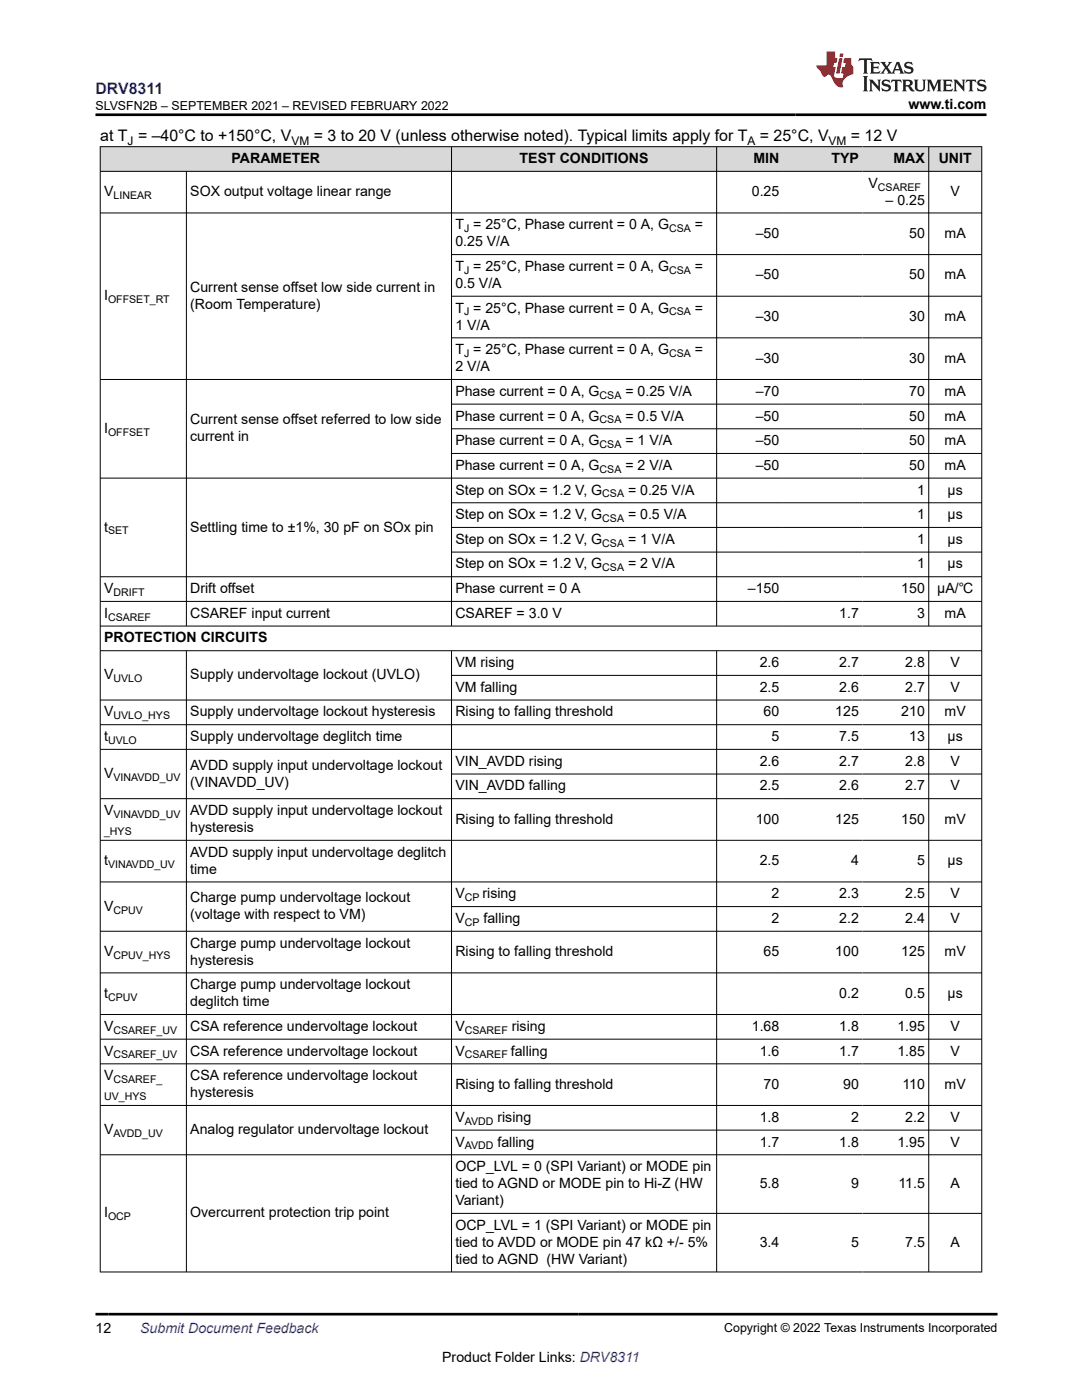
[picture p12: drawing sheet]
<svg xmlns="http://www.w3.org/2000/svg" width="216mm" height="279mm" viewBox="0 0 216 279" stroke-linecap="round" stroke-linejoin="round" font-family="sans-serif">
<defs><g id="words">
<text font-size="3.2" fill="#00f" x="19" y="18.7">DRV8311</text>
<g font-size="3.2">
<text x="20" y="28.2">at T = –40°C to +150°C, V</text>
<text x="62.6" y="28.2">= 3 to 20 V (unless otherwise noted). Typical limits apply for T</text>
<text x="151.6" y="28.2">= 25°C, V</text>
<text x="169.8" y="28.2">= 12 V</text>
</g>
<g font-size="2.8">
<text x="181.3" y="21.8">www.ti.com</text>
<text x="46.2" y="32.5">PARAMETER</text>
<text x="103.7" y="32.5">TEST CONDITIONS</text>
<text x="150.3" y="32.5">MIN</text>
<text x="165.9" y="32.5">TYP</text>
<text x="178.3" y="32.5">MAX</text>
<text x="187.3" y="32.5">UNIT</text>
<text x="20.8" y="39.2">V</text>
<text x="38" y="39.2">SOX output voltage linear range</text>
<text x="150" y="39.2">0.25</text>
<text x="173.3" y="37.5">V</text>
<text x="176.7" y="40.9">– 0.25</text>
<text x="189.7" y="39.2">V</text>
<text x="90.9" y="45.8">T = 25°C, Phase current = 0 A, G</text>
<text x="138.7" y="45.8">=</text>
<text x="150.8" y="47.5">–50</text>
<text x="181.4" y="47.5">50</text>
<text x="188.5" y="47.5">mA</text>
<text x="90.9" y="49.2">0.25 V/A</text>
<text x="20.8" y="59.9">I</text>
<text x="38" y="58.2">Current sense offset low side current in</text>
<text x="90.9" y="54.1">T = 25°C, Phase current = 0 A, G</text>
<text x="90.9" y="57.5">0.5 V/A</text>
<text x="138.7" y="54.1">=</text>
<text x="150.8" y="55.8">–50</text>
<text x="181.4" y="55.8">50</text>
<text x="188.5" y="55.8">mA</text>
<text x="38" y="61.6">(Room Temperature)</text>
<text x="90.9" y="62.4">T = 25°C, Phase current = 0 A, G</text>
<text x="90.9" y="65.8">1 V/A</text>
<text x="138.7" y="62.4">=</text>
<text x="150.8" y="64.1">–30</text>
<text x="181.4" y="64.1">30</text>
<text x="188.5" y="64.1">mA</text>
<text x="90.9" y="70.7">T = 25°C, Phase current = 0 A, G</text>
<text x="138.7" y="70.7">=</text>
<text x="90.9" y="74.1">2 V/A</text>
<text x="150.8" y="72.4">–30</text>
<text x="181.4" y="72.4">30</text>
<text x="188.5" y="72.4">mA</text>
<text x="90.9" y="79">Phase current = 0 A, G</text>
<text x="90.9" y="83.9">Phase current = 0 A, G</text>
<text x="124.8" y="79">= 0.25 V/A</text>
<text x="124.8" y="83.9">= 0.5 V/A</text>
<text x="150.8" y="79">–70</text>
<text x="150.8" y="83.9">–50</text>
<text x="181.4" y="79">70</text>
<text x="181.4" y="83.9">50</text>
<text x="188.5" y="79">mA</text>
<text x="188.5" y="83.9">mA</text>
<text x="20.8" y="86.4">I</text>
<text x="38" y="84.7">Current sense offset referred to low side</text>
<text x="38" y="88.1">current in</text>
<text x="90.9" y="88.8">Phase current = 0 A, G</text>
<text x="124.8" y="88.8">= 1 V/A</text>
<text x="150.8" y="88.8">–50</text>
<text x="181.4" y="88.8">50</text>
<text x="188.5" y="88.8">mA</text>
<text x="90.9" y="93.8">Phase current = 0 A, G</text>
<text x="124.8" y="93.8">= 2 V/A</text>
<text x="150.8" y="93.8">–50</text>
<text x="181.4" y="93.8">50</text>
<text x="188.5" y="93.8">mA</text>
<text x="90.9" y="98.7">Step on SOx = 1.2 V, G</text>
<text x="125.3" y="98.7">= 0.25 V/A</text>
<text x="183" y="98.7">1</text>
<text x="189.1" y="98.7">μs</text>
<text x="20.8" y="106.1">t</text>
<text x="38" y="106.1">Settling time to ±1%, 30 pF on SOx pin</text>
<text x="90.9" y="103.6">Step on SOx = 1.2 V, G</text>
<text x="125.3" y="103.6">= 0.5 V/A</text>
<text x="183" y="103.6">1</text>
<text x="189.1" y="103.6">μs</text>
<text x="90.9" y="108.5">Step on SOx = 1.2 V, G</text>
<text x="90.9" y="113.5">Step on SOx = 1.2 V, G</text>
<text x="125.3" y="108.5">= 1 V/A</text>
<text x="125.3" y="113.5">= 2 V/A</text>
<text x="183" y="108.5">1</text>
<text x="183" y="113.5">1</text>
<text x="189.1" y="108.5">μs</text>
<text x="189.1" y="113.5">μs</text>
<text x="20.8" y="118.4">V</text>
<text x="38" y="118.4">Drift offset</text>
<text x="90.9" y="118.4">Phase current = 0 A</text>
<text x="149.2" y="118.4">–150</text>
<text x="179.8" y="118.4">150</text>
<text x="187" y="118.4">µA/℃</text>
<text x="20.8" y="123.3">I</text>
<text x="38" y="123.3">CSAREF input current</text>
<text x="90.9" y="123.3">CSAREF = 3.0 V</text>
<text x="167.5" y="123.3">1.7</text>
<text x="183" y="123.3">3</text>
<text x="188.5" y="123.3">mA</text>
<text x="20.8" y="128.2">PROTECTION CIRCUITS</text>
<text x="20.8" y="135.6">V</text>
<text x="38" y="135.6">Supply undervoltage lockout (UVLO)</text>
<text x="90.9" y="133.1">VM rising</text>
<text x="151.6" y="133.1">2.6</text>
<text x="167.5" y="133.1">2.7</text>
<text x="180.6" y="133.1">2.8</text>
<text x="189.7" y="133.1">V</text>
<text x="20.8" y="143">V</text>
<text x="38" y="143">Supply undervoltage lockout hysteresis</text>
<text x="90.9" y="138.1">VM falling</text>
<text x="90.9" y="143">Rising to falling threshold</text>
<text x="151.6" y="138.1">2.5</text>
<text x="152.4" y="143">60</text>
<text x="166.7" y="143">125</text>
<text x="167.5" y="138.1">2.6</text>
<text x="179.8" y="143">210</text>
<text x="180.6" y="138.1">2.7</text>
<text x="188.5" y="143">mV</text>
<text x="189.7" y="138.1">V</text>
<text x="20.8" y="147.9">t</text>
<text x="38" y="147.9">Supply undervoltage deglitch time</text>
<text x="153.9" y="147.9">5</text>
<text x="167.5" y="147.9">7.5</text>
<text x="181.4" y="147.9">13</text>
<text x="189.1" y="147.9">µs</text>
<text x="20.8" y="155.3">V</text>
<text x="38" y="153.6">AVDD supply input undervoltage lockout</text>
<text x="90.9" y="152.8">VIN_AVDD rising</text>
<text x="151.6" y="152.8">2.6</text>
<text x="167.5" y="152.8">2.7</text>
<text x="180.6" y="152.8">2.8</text>
<text x="189.7" y="152.8">V</text>
<text x="38" y="157">(VINAVDD_UV)</text>
<text x="90.9" y="157.7">VIN_AVDD falling</text>
<text x="151.6" y="157.7">2.5</text>
<text x="167.5" y="157.7">2.6</text>
<text x="180.6" y="157.7">2.7</text>
<text x="189.7" y="157.7">V</text>
<text x="20.8" y="162.7">V</text>
<text x="38" y="162.7">AVDD supply input undervoltage lockout</text>
<text x="38" y="166.1">hysteresis</text>
<text x="90.9" y="164.4">Rising to falling threshold</text>
<text x="150.8" y="164.4">100</text>
<text x="166.7" y="164.4">125</text>
<text x="179.8" y="164.4">150</text>
<text x="188.5" y="164.4">mV</text>
<text x="20.8" y="172.7">t</text>
<text x="38" y="171">AVDD supply input undervoltage deglitch</text>
<text x="151.6" y="172.7">2.5</text>
<text x="169.8" y="172.7">4</text>
<text x="183" y="172.7">5</text>
<text x="189.1" y="172.7">µs</text>
<text x="38" y="174.4">time</text>
<text x="90.9" y="179.3">V</text>
<text x="96.3" y="179.3">rising</text>
<text x="153.9" y="179.3">2</text>
<text x="167.5" y="179.3">2.3</text>
<text x="180.6" y="179.3">2.5</text>
<text x="189.7" y="179.3">V</text>
<text x="20.8" y="181.7">V</text>
<text x="38" y="180.1">Charge pump undervoltage lockout</text>
<text x="38" y="183.4">(voltage with respect to VM)</text>
<text x="90.9" y="184.2">V</text>
<text x="96.5" y="184.2">falling</text>
<text x="153.9" y="184.2">2</text>
<text x="167.5" y="184.2">2.2</text>
<text x="180.6" y="184.2">2.4</text>
<text x="189.7" y="184.2">V</text>
<text x="20.8" y="190.8">V</text>
<text x="38" y="189.1">Charge pump undervoltage lockout</text>
<text x="90.9" y="190.8">Rising to falling threshold</text>
<text x="152.4" y="190.8">65</text>
<text x="166.7" y="190.8">100</text>
<text x="179.8" y="190.8">125</text>
<text x="188.5" y="190.8">mV</text>
<text x="38" y="192.5">hysteresis</text>
<text x="38" y="197.4">Charge pump undervoltage lockout</text>
<text x="20.8" y="199.1">t</text>
<text x="38" y="200.8">deglitch time</text>
<text x="167.5" y="199.1">0.2</text>
<text x="180.6" y="199.1">0.5</text>
<text x="189.1" y="199.1">µs</text>
<text x="20.8" y="205.7">V</text>
<text x="38" y="205.7">CSA reference undervoltage lockout</text>
<text x="90.9" y="205.7">V</text>
<text x="102.1" y="205.7">rising</text>
<text x="150" y="205.7">1.68</text>
<text x="167.5" y="205.7">1.8</text>
<text x="179.1" y="205.7">1.95</text>
<text x="189.7" y="205.7">V</text>
<text x="20.8" y="210.7">V</text>
<text x="20.8" y="215.6">V</text>
<text x="38" y="210.7">CSA reference undervoltage lockout</text>
<text x="38" y="215.6">CSA reference undervoltage lockout</text>
<text x="90.9" y="210.7">V</text>
<text x="101.9" y="210.7">falling</text>
<text x="151.6" y="210.7">1.6</text>
<text x="167.5" y="210.7">1.7</text>
<text x="179.1" y="210.7">1.85</text>
<text x="189.7" y="210.7">V</text>
<text x="38" y="219">hysteresis</text>
<text x="90.9" y="217.3">Rising to falling threshold</text>
<text x="152.4" y="217.3">70</text>
<text x="168.2" y="217.3">90</text>
<text x="180.1" y="217.3">110</text>
<text x="188.5" y="217.3">mV</text>
<text x="20.8" y="226.4">V</text>
<text x="38" y="226.4">Analog regulator undervoltage lockout</text>
<text x="90.9" y="223.9">V</text>
<text x="99.3" y="223.9">rising</text>
<text x="151.6" y="223.9">1.8</text>
<text x="169.8" y="223.9">2</text>
<text x="180.6" y="223.9">2.2</text>
<text x="189.7" y="223.9">V</text>
<text x="90.9" y="228.8">V</text>
<text x="90.9" y="233.7">OCP_LVL = 0 (SPI Variant) or MODE pin</text>
<text x="99.3" y="228.8">falling</text>
<text x="151.6" y="228.8">1.7</text>
<text x="167.5" y="228.8">1.8</text>
<text x="179.1" y="228.8">1.95</text>
<text x="189.7" y="228.8">V</text>
<text x="90.9" y="237.1">tied to AGND or MODE pin to Hi-Z (HW</text>
<text x="151.6" y="237.1">5.8</text>
<text x="169.8" y="237.1">9</text>
<text x="179.3" y="237.1">11.5</text>
<text x="189.7" y="237.1">A</text>
<text x="20.8" y="243">I</text>
<text x="38" y="243">Overcurrent protection trip point</text>
<text x="90.9" y="240.5">Variant)</text>
<text x="90.9" y="245.4">OCP_LVL = 1 (SPI Variant) or MODE pin</text>
<text x="90.9" y="248.8">tied to AVDD or MODE pin 47 kΩ +/- 5%</text>
<text x="151.6" y="248.8">3.4</text>
<text x="169.8" y="248.8">5</text>
<text x="180.6" y="248.8">7.5</text>
<text x="189.7" y="248.8">A</text>
<text x="90.9" y="252.2">tied to AGND (HW Variant)</text>
<text x="19" y="266.1">12</text>
<text x="88.2" y="271.7">Product Folder Links: DRV8311</text>
</g>
<text font-size="2.8" fill="#00f" x="28" y="266.1">Submit Document Feedback</text>
<g font-size="2.5">
<text x="19" y="21.9">SLVSFN2B – SEPTEMBER 2021 – REVISED FEBRUARY 2022</text>
<text x="144.5" y="265.8">Copyright © 2022 Texas Instruments Incorporated</text>
</g>
<g font-size="2.4">
<text x="25.5" y="28.9">J</text>
<text x="58.1" y="28.9">VM</text>
<text x="149.2" y="28.9">A</text>
<text x="165.3" y="28.9">VM</text>
</g>
<g font-size="2.1">
<text x="22.6" y="39.7">LINEAR</text>
<text x="175.2" y="38">CSAREF</text>
<text x="92.6" y="46.3">J</text>
<text x="133.5" y="46.3">CSA</text>
<text x="92.6" y="54.6">J</text>
<text x="133.5" y="54.6">CSA</text>
<text x="21.6" y="60.5">OFFSET_RT</text>
<text x="92.6" y="63">J</text>
<text x="133.5" y="63">CSA</text>
<text x="92.6" y="71.3">J</text>
<text x="133.5" y="71.3">CSA</text>
<text x="119.6" y="79.6">CSA</text>
<text x="21.6" y="87">OFFSET</text>
<text x="119.6" y="84.5">CSA</text>
<text x="119.6" y="89.4">CSA</text>
<text x="119.6" y="94.3">CSA</text>
<text x="120.2" y="99.3">CSA</text>
<text x="21.6" y="106.6">SET</text>
<text x="120.2" y="104.2">CSA</text>
<text x="120.2" y="109.1">CSA</text>
<text x="22.6" y="118.9">DRIFT</text>
<text x="120.2" y="114">CSA</text>
<text x="21.6" y="123.9">CSAREF</text>
<text x="22.6" y="136.2">UVLO</text>
<text x="22.6" y="143.5">UVLO_HYS</text>
<text x="21.6" y="148.5">UVLO</text>
<text x="22.6" y="155.9">VINAVDD_UV</text>
<text x="20.8" y="166.6">_HYS</text>
<text x="22.6" y="163.2">VINAVDD_UV</text>
<text x="21.6" y="173.2">VINAVDD_UV</text>
<text x="92.7" y="179.8">CP</text>
<text x="22.6" y="182.3">CPUV</text>
<text x="92.7" y="184.8">CP</text>
<text x="22.6" y="191.4">CPUV_HYS</text>
<text x="21.6" y="199.7">CPUV</text>
<text x="22.6" y="206.3">CSAREF_UV</text>
<text x="92.7" y="206.3">CSAREF</text>
<text x="22.6" y="211.2">CSAREF_UV</text>
<text x="92.7" y="211.2">CSAREF</text>
<text x="20.8" y="219.5">UV_HYS</text>
<text x="22.6" y="216.1">CSAREF_</text>
<text x="22.6" y="226.9">AVDD_UV</text>
<text x="92.7" y="224.5">AVDD</text>
<text x="92.7" y="229.4">AVDD</text>
<text x="21.6" y="243.5">OCP</text>
</g>
</g></defs>
<g fill="#d8d8d8">
<path d="M20 29.3h175.9v4.9h-175.9z" fill-rule="evenodd"/>
<path d="M20.1 29.3h69.9v4.8h-69.9z" fill-rule="evenodd"/>
<path d="M90.2 29.3h52.7v4.8h-52.7z" fill-rule="evenodd"/>
<path d="M143.1 29.3h13.1v4.8h-13.1z" fill-rule="evenodd"/>
<path d="M156.2 29.3h15.9v4.8h-15.9z" fill-rule="evenodd"/>
<path d="M172.1 29.3h13.2v4.8h-13.2z" fill-rule="evenodd"/>
<path d="M185.4 29.3h10.4v4.8h-10.4z" fill-rule="evenodd"/>
</g>
<g fill="none" stroke="#000" stroke-width=".2">
<path d="M19.9 29.3h176.1M19.9 34.2h176.1M20 29.2v224.7M37.2 34.2v90.8M90.1 29.2v95.8M143 29.2v95.8M185.3 29.2v95.8M195.9 29.2v224.7M19.9 42.5h176.1M90.1 50.8h105.9M90.1 59.1h105.9M19.9 75.7h176.1"/>
<path d="M90.1 67.4h105.9M19.9 95.4h176.1M90.1 80.7h105.9M90.1 85.6h105.9M90.1 90.5h105.9M19.9 115.1h176.1M90.1 100.3h105.9M90.1 105.3h105.9M90.1 110.2h105.9M19.9 120h176.1M19.9 124.9h176.1M19.9 129.9h176.1"/>
<path d="M19.9 139.7h176.1M37.2 129.9v124M90.1 129.9v124M90.1 134.8h105.9M143 129.9v124M185.3 129.9v124M19.9 144.6h176.1M19.9 149.6h176.1M19.9 159.4h176.1M90.1 154.5h105.9M19.9 167.7h176.1M19.9 176h176.1"/>
<path d="M19.9 185.9h176.1M19.9 194.2h176.1M90.1 180.9h105.9M19.9 202.5h176.1M19.9 207.4h176.1M19.9 212.3h176.1M19.9 220.6h176.1M19.9 230.5h176.1M90.1 225.5h105.9M90.1 242.2h105.9M196 253.9h-176.1"/>
</g>
<path d="M171.5 11.6l-.2 .6 .5-.2h.6v.1v2.2l-.2 .4h1l-.2-.4v-2.2v-.1h.5l.5 .2-.1-.6zM173.6 12.4l.2 .3v1.6l-.2 .4h1.9l.1-.6a1.08 1.08 0 0 1-1.3 .2v-.7h.6l.4 .2v-.7l-.4 .2h-.6v-.5l.2-.2a1 1 0 0 1 1 .3l-.1-.5zM175.7 12.4l.9 1.1-1 1.2h.9l-.2-.2 .5-.8 .4 .8-.2 .2h1.6l-.2-.2 .2-.5h.9l.1 .5-.1 .2h.9l-.2-.4-.8-1.9h-.5l-.9 2.1-.9-1.1 .9-1h-.8l.2 .2-.4 .6-.4-.6 .2-.2zM179 12.8l.4 1h-.7zM180.7 12.5a.65 .65 0 0 0-.2 .7 .65 .65 0 0 0 .6 .5l.6 .1 .1 .3a.79 .79 0 0 1-.7 .4 .79 .79 0 0 1-.7-.5l.1 .7 .2-.1a.93 .93 0 0 0 1.1 0 .93 .93 0 0 0 .4-.9 1.46 1.46 0 0 0-1.2-.6l-.1-.3a1.09 1.09 0 0 1 1.2 .2l-.2-.6-.1 .1-.5-.2zM172.2 15.2l.2 .4v2.2l-.2 .4h1l-.2-.4v-2.2l.2-.4zM173.4 15.9l.2 .4v1.5l-.2 .4h.8l-.3-.4 .1-1.3 1.6 1.8v-2l.2-.4h-.7l.1 .2 .1 1.1-1.2-1.3zM176.2 16a.65 .65 0 0 0-.2 .8 .65 .65 0 0 0 .6 .4l.6 .2 .1 .2a.79 .79 0 0 1-.7 .4 .79 .79 0 0 1-.7-.5l.1 .7 .2-.1a.93 .93 0 0 0 1.1 .1 .93 .93 0 0 0 .4-1 1.46 1.46 0 0 0-1.2-.5l-.1-.4a1.09 1.09 0 0 1 1.2 .2l-.1-.6-.2 .1-.5-.1zM177.9 15.9l-.1 .6a.63 .63 0 0 1 .8-.3v1.6l-.3 .4h1l-.2-.4v-1.6a.66 .66 0 0 1 .8 .3l-.1-.6zM180 15.9l.2 .4v1.5l-.2 .4h1l-.2-.2-.1-.7h.5l.1 .2a.79 .79 0 0 0 1.2 .6l-1-.9a.61 .61 0 0 0 .6-.6 .61 .61 0 0 0-.5-.7zM180.8 16.2h.1a.47 .47 0 0 1 .5 .1 .47 .47 0 0 1 .1 .5l-.1 .1-.7 .1zM182.3 15.9l.2 .2a2.27 2.27 0 0 0 .4 2 1.04 1.04 0 0 0 1.7-.7v-1.3l.2-.2h-.8l.2 .4v1.1a.6 .6 0 0 1-.6 .6 .6 .6 0 0 1-.6-.6v-1.1l.3-.4zM184.9 15.9l.2 .4v1.5l-.2 .4h.8l-.3-.4v-1.4l.9 1.9 .9-1.9v1.4l-.3 .4h1l-.2-.4v-1.5l.2-.4h-.8l-.7 1.5-.6-1.5zM188.1 15.9l.2 .4v1.5l-.2 .4h1.9l.1-.6a1.09 1.09 0 0 1-1.3 .2v-.7h.6l.4 .2v-.6l-.4 .2h-.6v-.6l.2-.1a1.01 1.01 0 0 1 1 .3l-.1-.6zM190.2 15.9l.3 .4v1.5l-.3 .4h.8l-.2-.4v-1.3l1.6 1.8v-2l.2-.4h-.7l.2 .2v1.1l-1.2-1.3zM192.8 15.9l-.1 .6a.63 .63 0 0 1 .8-.3v1.6l-.3 .4h1l-.2-.4v-1.6a.66 .66 0 0 1 .8 .3l-.1-.6zM195.2 16a.65 .65 0 0 0-.2 .8 .65 .65 0 0 0 .6 .4l.6 .2 .2 .2a.79 .79 0 0 1-.7 .4 .79 .79 0 0 1-.7-.5l.1 .7 .2-.1a.93 .93 0 0 0 1 .1 .93 .93 0 0 0 .5-1 1.46 1.46 0 0 0-1.3-.5v-.4a1.09 1.09 0 0 1 1.2 .2l-.2-.6-.2 .1-.5-.1z" fill="#231f20"/>
<path d="M164.9 10.3v2.7h-2l.1 .4 .8 1a.95 .95 0 0 0 1 .9 .59 .59 0 0 1 .5-.4 .59 .59 0 0 1 .5 .3l.4 .8a1.59 1.59 0 0 0 2.1 1.4 1.61 1.61 0 0 1 1-2.3l1-.3-.1-1.5a1.59 1.59 0 0 1-.3-1.7h-1.5l-.2 .9h.6l-.2 .9h-.5l-.2 .9v.3l.4 .1-.1 .9h-.7a.73 .73 0 0 1-1-.7l.3-1.5h-.5l.1-.9h.5l.2-.9h-.5v-1.3zM167.4 11.6l-.6 3.1h.7l.6-3.1zM167.6 10.7l-.1 .6h.7l.1-.6z" fill="#ed1c24"/>
<path d="M19 22.9h177.8M19 262.3h180" fill="none" stroke="#000" stroke-width=".53"/>
<use href="#words"/>
</svg>
